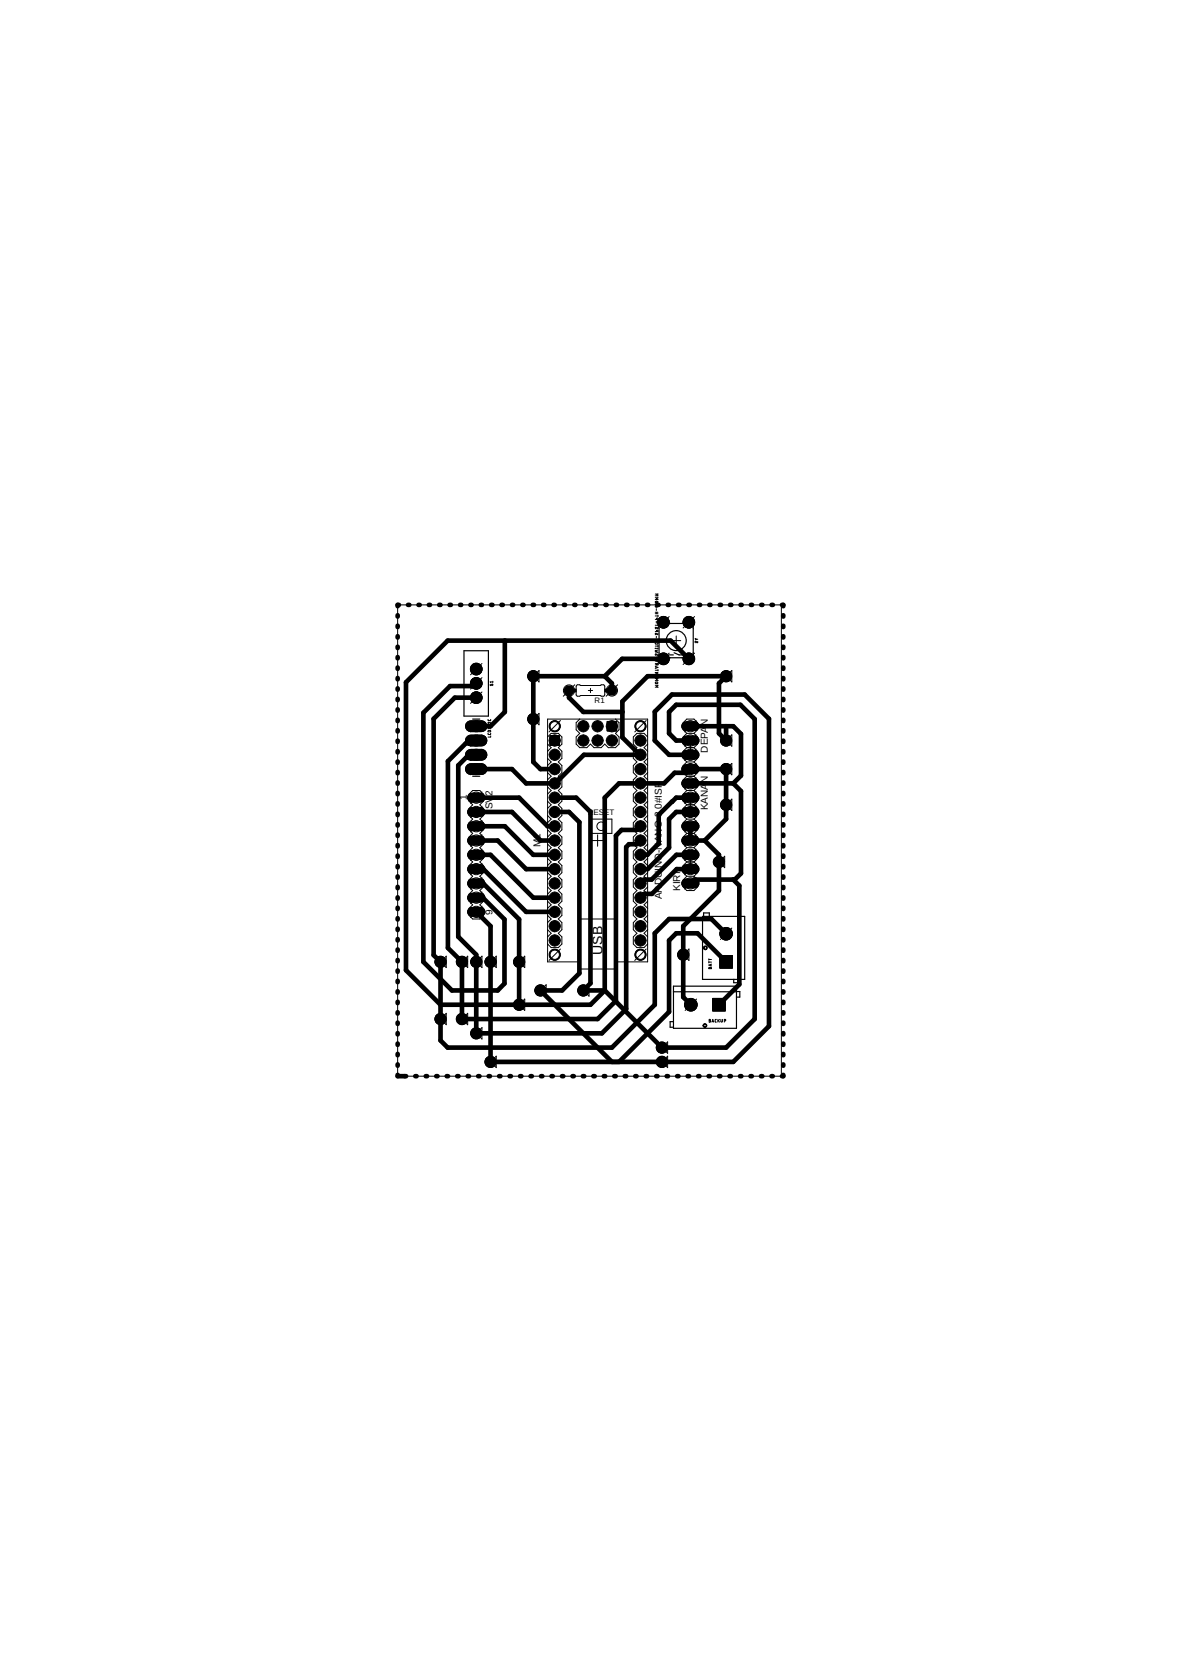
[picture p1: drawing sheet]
<svg xmlns="http://www.w3.org/2000/svg" width="210mm" height="297mm" viewBox="0 0 210 297" stroke-linecap="round" stroke-linejoin="round" font-family="sans-serif">
<defs><g id="words">
<text font-size="2.5" x="107.1" y="169.7" transform="rotate(-90 107.1 169.7)">USB</text>
<g font-size="1.8">
<text x="125.8" y="129" transform="rotate(-90 125.8 129)">N</text>
<text x="125.8" y="133.8" transform="rotate(-90 125.8 133.8)">DEPA</text>
<text x="83" y="142.3" transform="rotate(-90 83 142.3)">1</text>
<text x="87.6" y="143.9" transform="rotate(-90 87.6 143.9)">SV</text>
<text x="87.6" y="141.5" transform="rotate(-90 87.6 141.5)">2</text>
<text x="125.8" y="139.2" transform="rotate(-90 125.8 139.2)">N</text>
<text x="96.1" y="149.2" transform="rotate(-90 96.1 149.2)">1</text>
<text x="125.8" y="144" transform="rotate(-90 125.8 144)">KANA</text>
<text x="96.1" y="150.6" transform="rotate(-90 96.1 150.6)">M</text>
<text x="117.6" y="159.8" transform="rotate(-90 117.6 159.8)">ARDUINO-NANO-3.0#ISP</text>
<text x="120.9" y="158.4" transform="rotate(-90 120.9 158.4)">KIRI</text>
<text x="87.6" y="162.6" transform="rotate(-90 87.6 162.6)">9</text>
</g>
<g font-size="1.4">
<text x="105.7" y="125">R1</text>
<text x="104.5" y="144.8">RESET</text>
</g>
</g></defs>
<g fill="none" stroke="#000" stroke-width=".18">
<path d="M116.5 114.3l.1 .2h.2l.1-.2M116.5 112.3h.4v-.2h-.2v.2M116.5 110.1h.4v-.2h-.2v.2M116.5 107.4h.1M116.5 115.2v.1M116.5 119.1h.4M116.5 118.5l.4 .1-.4 .2M116.5 117.9l.2 .1M116.5 117.5h.2M116.5 115.3h.4M116.5 114.9h.4M116.5 114h.4"/>
<path d="M116.5 113.7h.4M116.5 111.1h.4M116.5 109.5h.4M116.5 109.1h.4M116.5 108.8h.4M116.5 106.3h.4l-.2 .1 .2 .2h-.4M116.5 105.6h.4l-.2 .1 .2 .2h-.4M116.5 107a.21 .21 0 0 1 .2-.1 .21 .21 0 0 1 .2 .2h-.3zM116.6 107.7l-.1 .1 .2 .1M116.6 118.5v.3M116.6 107.7h.1M116.6 107.7l.1 .2"/>
<path d="M116.6 108.2v.3M116.6 110.4v.4M116.6 113.1v.3M116.6 116.8v.3M116.7 118.1l.1-.2 .1 .3h-.4M116.7 118.1v.1M116.7 117.5l.2 .2M116.7 108.8v.3M116.7 113.7v.3M116.8 106.9l-.2 .2M116.9 116.3l-.1 .2-.3-.3v.3M116.9 112.6l-.1 .2-.3-.2v.2"/>
<path d="M116.9 111.5l-.1 .3-.3-.3v.3M116.9 107.7l-.2 .2M116.9 109.4v.2M116.9 111v.3M116.9 114.7v.3M116.9 115.2v.1M116.9 119v.3M116.9 119.5h-.4l.4 .3h-.4M116.9 117.4l-.2 .1M116.9 115.5l-.4 .2 .3 .1-.3 .1 .4 .1M119.4 113.9h1.6M120.2 113.1v1.6"/>
<path d="M123.5 113.6h.3M123.6 113.5v.2l.4-.1M124 114l-.1 .3-.3-.3v.3M116.5 121.8h.4l-.2 .2 .2 .2h-.4M116.5 120.6h.4l-.2 .2 .2 .1h-.4M116.5 120.1v.2h.4v-.2M116.5 121.3h.4v.1l-.4 .1zM116.7 120.1v.2"/>
</g>
<g fill="none" stroke="#000" stroke-width=".21">
<path d="M117.1 111.3l.5-.5h5.1l.5 .5v5.1l-.5 .5h-5.1l-.5-.5zM118.9 116.4h.8M119.8 116l.9 .4h.7"/>
<circle cx="120.2" cy="113.9" r="1.78"/>
</g>
<g fill="none" stroke="#000" stroke-width="1.7">
<path d="M121.9 129.1h1.6M121.9 131.6h1.6M121.9 134.2h1.6M121.9 136.7h1.6M121.9 139.3h1.6M83.9 141.8h1.5M83.9 144.3h1.5M83.9 146.9h1.5M83.9 157h1.5M83.9 154.5h1.5M83.9 152h1.5M83.9 149.4h1.5"/>
<path d="M83.9 159.6h1.5M121.9 141.8h1.6M121.9 144.3h1.6M121.9 146.9h1.6M121.9 157h1.6M121.9 154.5h1.6M121.9 152h1.6M121.9 149.4h1.6M83.9 162.1h1.5"/>
</g>
<path d="M83.7 129.1h1.9M83.7 131.6h1.9M83.7 134.2h1.9M83.7 136.7h1.9" fill="none" stroke="#000" stroke-width="2.1"/>
<g fill="#000" stroke="#000" stroke-width=".18">
<path d="M97.7 130.8h1.7v1.7h-1.7zM107.9 128.2h1.7v1.7h-1.7zM126.7 177.5h2.2v2.2h-2.2zM127.9 169.9h2.3v2.2h-2.3z"/>
<circle cx="101.1" cy="122.7" r=".83"/>
<circle cx="108.8" cy="122.7" r=".83"/>
</g>
<g fill="#000" stroke="#000" stroke-width=".18">
<circle cx="84.6" cy="118.9" r="1.04"/>
<circle cx="117.9" cy="117.1" r="1.04"/>
<circle cx="117.9" cy="110.6" r="1.04"/>
<circle cx="122.4" cy="110.6" r="1.04"/>
<circle cx="122.4" cy="117.1" r="1.04"/>
<circle cx="84.6" cy="121.5" r="1.04"/>
<circle cx="84.6" cy="124" r="1.04"/>
<circle cx="94.8" cy="120.2" r=".99"/>
<circle cx="94.8" cy="127.8" r=".99"/>
<circle cx="98.6" cy="129.1" r=".93"/>
<circle cx="98.6" cy="134.2" r=".85"/>
<circle cx="98.6" cy="136.7" r=".85"/>
<circle cx="98.6" cy="139.3" r=".85"/>
<circle cx="103.7" cy="131.6" r=".85"/>
<circle cx="103.7" cy="129.1" r=".85"/>
<circle cx="106.2" cy="131.6" r=".85"/>
<circle cx="106.2" cy="129.1" r=".85"/>
<circle cx="108.8" cy="131.6" r=".85"/>
<circle cx="113.8" cy="129.1" r=".93"/>
<circle cx="113.8" cy="131.6" r=".85"/>
<circle cx="113.8" cy="136.7" r=".85"/>
<circle cx="113.8" cy="139.3" r=".85"/>
<circle cx="113.8" cy="134.2" r=".85"/>
<circle cx="129.1" cy="120.2" r=".99"/>
<circle cx="129.1" cy="136.7" r=".99"/>
<circle cx="129.1" cy="131.6" r=".99"/>
<circle cx="98.6" cy="154.5" r=".85"/>
<circle cx="98.6" cy="144.3" r=".85"/>
<circle cx="98.6" cy="152" r=".85"/>
<circle cx="98.6" cy="159.6" r=".85"/>
<circle cx="98.6" cy="149.4" r=".85"/>
<circle cx="98.6" cy="157" r=".85"/>
<circle cx="98.6" cy="141.8" r=".85"/>
<circle cx="98.6" cy="146.9" r=".85"/>
<circle cx="113.8" cy="159.6" r=".85"/>
<circle cx="113.8" cy="141.8" r=".85"/>
<circle cx="113.8" cy="144.3" r=".85"/>
<circle cx="113.8" cy="157" r=".85"/>
<circle cx="113.8" cy="146.9" r=".85"/>
<circle cx="113.8" cy="149.4" r=".85"/>
<circle cx="113.8" cy="152" r=".85"/>
<circle cx="113.8" cy="154.5" r=".85"/>
<circle cx="127.8" cy="153.2" r=".99"/>
<circle cx="129.1" cy="143.1" r=".99"/>
<circle cx="78.3" cy="171" r=".99"/>
<circle cx="82.1" cy="171" r=".99"/>
<circle cx="84.6" cy="171" r=".99"/>
<circle cx="87.2" cy="171" r=".99"/>
<circle cx="92.3" cy="171" r=".99"/>
<circle cx="92.3" cy="178.6" r=".99"/>
<circle cx="96.1" cy="176.1" r=".99"/>
<circle cx="98.6" cy="169.7" r=".93"/>
<circle cx="98.6" cy="164.6" r=".85"/>
<circle cx="98.6" cy="162.1" r=".85"/>
<circle cx="98.6" cy="167.2" r=".85"/>
<circle cx="103.7" cy="176.1" r=".99"/>
<circle cx="113.8" cy="169.7" r=".93"/>
<circle cx="113.8" cy="162.1" r=".85"/>
<circle cx="113.8" cy="164.6" r=".85"/>
<circle cx="113.8" cy="167.2" r=".85"/>
<circle cx="121.4" cy="169.7" r=".99"/>
<circle cx="122.8" cy="178.6" r="1.12"/>
<circle cx="129.1" cy="166" r="1.12"/>
<circle cx="78.3" cy="181.1" r=".99"/>
<circle cx="82.1" cy="181.1" r=".99"/>
<circle cx="84.6" cy="183.7" r=".99"/>
<circle cx="87.2" cy="188.8" r=".99"/>
<circle cx="117.6" cy="188.8" r=".99"/>
<circle cx="117.6" cy="186.2" r=".99"/>
</g>
<g fill="none" stroke="#000" stroke-width=".83">
<path d="M70.7 109.4v.2M70.7 111.2v.3M70.7 113.1v.2M70.7 115v.2M70.7 116.8v.2M70.7 118.7v.2M70.9 107.5h-.2v.3M72.5 107.5h.2M74.4 107.5h.2M76.2 107.5h.2M78.1 107.5h.2M79.9 107.5h.2"/>
<path d="M81.8 107.5h.2M83.6 107.5h.2M85.4 107.5h.3M87.3 107.5h.2M89.1 107.5h.3M89.7 113.9v12.7l-2.5 2.5h-2.6M91 107.5h.2M92.8 107.5h.2M94.7 107.5h.2M96.5 107.5h.3M98.4 107.5h.2M100.2 107.5h.2"/>
<path d="M102.1 107.5h.2M103.9 107.5h.2M105.7 107.5h.3M107.6 107.5h.2M109.5 107.5h.2M111.3 107.5h.2M113.1 107.5h.3M115 107.5h.2M116.8 107.5h.3M117.9 117.1h-7.3l-3.1 3.1M118.7 107.5h.2M120.5 107.5h.3"/>
<path d="M122.4 107.5h.2M122.4 117.1l-3.2-3.2h-39.6l-7.4 7.4v51.2l6.1 6.1h26.6l2.6-2.5v-34.3l2.5-2.5h8l1.9-1.9h2.1l.7-.7h6.4M124.2 107.5h.2M126.1 107.5h.2M127.9 107.5h.2M129.8 107.5h.2M131.6 107.5h.2M133.5 107.5h.2M135.3 107.5h.2M137.1 107.5h.3M139 107.5h.2v.3M139.2 109.4v.2"/>
<path d="M139.2 111.2v.3M139.2 113.1v.2M139.2 115v.2M139.2 116.8v.2M139.2 118.7v.2M70.7 120.5v.3M70.7 122.4v.2M70.7 124.2v.3M70.7 126.1v.2M70.7 128v.2M70.7 129.8v.2M70.7 131.7v.2"/>
<path d="M70.7 133.5v.3M70.7 135.4v.2M70.7 137.2v.3M70.7 139.1v.2M84.6 131.6l-.4 .5h-1.4l-3.2 3.2v33.2l2.5 2.5M84.6 134.2l-.4 .5h-1.4l-1.4 1.4v30.4l3.2 3.2v1.3M84.6 121.5l-.4 .5h-4.2l-4.8 4.7v44.3l5.1 5.1h8.2l1.2-1.3v-11.4l-3.9-3.8h-1.2M84.6 124h-3.8l-3.7 3.8v42l1.2 1.2M94.8 127.8v7.6l1.3 1.3h2.5M94.8 120.2h12.7M101.1 122.7v1.3l2.6 2.6h6.9M107.5 120.2l1.3 1.3v1.2"/>
<path d="M113.8 134.2h-10l-5.2 5.1h-5.1l-2.5-2.6h-6.4M122.7 129.1h7.6l1.4 1.4v7.4l-1.4 1.4M122.7 131.6h-2.5l-1.3-1.2v-3.8l1.3-1.3h11.4l2.5 2.5v53.3l-5 5.1h-11.5M122.7 139.3h7.6M122.7 134.2h-3.8l-2.5-2.6v-5.1l3-3h13l4.3 4.3v54.6l-6.4 6.4h-12.7M129.1 120.2h-14l-4.5 4.5v6.4l3.1 3.1M129.1 129.1v2.5M130.3 139.3l1.4 1.3v14.7l-1.1 1.1h-7.2l-.7 .6M139.2 120.5v.3M139.2 122.4v.2M139.2 124.2v.3M139.2 126.1v.2"/>
<path d="M139.2 128v.2M139.2 129.8v.2M139.2 131.7v.2M139.2 133.5v.3M139.2 135.4v.2M139.2 137.2v.3M139.2 139.1v.2M70.7 140.9v.3M70.7 142.8v.2M70.7 144.7v.2M70.7 146.5v.2M70.7 148.4v.2"/>
<path d="M70.7 150.2v.3M70.7 152.1v.2M70.7 153.9v.3M70.7 155.8v.2M70.7 157.6v.3M70.7 159.5v.2M84.6 152h2.6l7.6 7.6h3.8M84.6 146.9h5.1l5.1 5.1h3.8M84.6 141.8h7.7l5 5.1h1.3M84.6 154.5h1.3l7.6 7.6h5.1M84.6 149.4h3.9l5 5.1h5.1M84.6 144.3h6.4l5.1 5.1h2.5"/>
<path d="M85.9 157l6.4 6.4v7.6M98.6 141.8h3.8l2.5 2.5v30.5l-1.2 1.3M98.6 144.3h2.5l1.9 1.9v26.8l-3.1 3.1h-3.8M113.8 146.9l-.6 .6h-2.7l-1 1v29.4l-3.3 3.2h-24.1M113.8 149.4l-.6 .7h-1.4l-.5 .5v28.8l-4.3 4.3h-22.4M122.7 141.8h-2.5l-3.1 3v5.1l-2 2.1h-1.3M122.7 152h-2.5l-4.4 4.4h-1.3l-.7 .6M122.7 144.3h-2.5l-1.3 1.3v5.1l-3.8 3.8h-1.3M122.7 154.5h-2.4l-4.4 4.4h-1.4l-.7 .7M122.7 146.9v2.5h2.5M125.2 149.4l2.6 2.6v1.2M129.1 143.1v2.5l-3.9 3.8"/>
<path d="M130.3 156.4l1.1 1v17.6l-3.6 3.6M139.2 140.9v.3M139.2 142.8v.2M139.2 144.7v.2M139.2 146.5v.2M139.2 148.4v.2M139.2 150.2v.3M139.2 152.1v.2M139.2 153.9v.3M139.2 155.8v.2M139.2 157.6v.3M139.2 159.5v.2"/>
<path d="M70.7 161.4v.2M70.7 163.2v.2M70.7 165.1v.2M70.7 166.9v.3M70.7 168.8v.2M70.7 170.6v.3M70.7 172.5v.2M70.7 174.3v.3M70.7 176.2v.2M70.7 178.1v.2M70.7 179.9v.3M84.6 162.1l2.6 2.5v6.4"/>
<path d="M121.4 169.7v7.5l1.4 1.4M129.1 171l-5.1-5.1h-3.8l-1.3 1.3v12.7l-8.9 8.9h-22.8M129.1 166l-2.7-2.6h-7.5l-2.5 2.5v12.7l-7.6 7.6h-29.2l-1.3-1.2v-3.9M139.2 161.4v.2M139.2 163.2v.2M139.2 165.1v.2M139.2 166.9v.3M139.2 168.8v.2M139.2 170.6v.3M139.2 172.5v.2M139.2 174.3v.3M139.2 176.2v.2"/>
<path d="M139.2 178.1v.2M139.2 179.9v.3M70.7 191.1v.2h1.5M70.7 181.8v.2M70.7 183.6v.3M70.7 185.5v.2M70.7 187.3v.3M70.7 189.2v.2M73.8 191.3h.2M75.7 191.3h.2M77.5 191.3h.3M79.4 191.3h.2"/>
<path d="M81.3 191.3h.2M83.1 191.3h.3M85 191.3h.2M86.8 191.3h.3M88.7 191.3h.2M90.6 191.3h.2M92.4 191.3h.3M94.3 191.3h.2M96.2 191.3h.2M98 191.3h.3M99.9 191.3h.2M101.7 191.3h.3"/>
<path d="M103.6 191.3h.2M105.5 191.3h.2M107.3 191.3h.3M109.2 191.3h.2M111 191.3h.3M112.9 191.3h.2M114.8 191.3h.2M116.6 191.3h.3M118.5 191.3h.2M120.4 191.3h.2M122.2 191.3h.2M124.1 191.3h.2"/>
<path d="M125.9 191.3h.3M127.8 191.3h.2M129.7 191.3h.2M131.5 191.3h.3M133.4 191.3h.2M135.3 191.3h.2M137.1 191.3h.3M139.2 181.8v.2M139.2 183.6v.3M139.2 185.5v.2M139.2 187.3v.3M139.2 189.2v.2"/>
<path d="M139.2 191.1v.2h-.2"/>
</g>
<path d="M121.9 129.1h1.6" fill="none" stroke="#000" stroke-width="1.5"/>
<circle cx="122.7" cy="129.1" r=".51" fill="#fff" stroke="#000" stroke-width=".18"/>
<path d="M121.9 131.6h1.6" fill="none" stroke="#000" stroke-width="1.5"/>
<circle cx="122.7" cy="131.6" r=".51" fill="#fff" stroke="#000" stroke-width=".18"/>
<path d="M121.9 134.2h1.6" fill="none" stroke="#000" stroke-width="1.5"/>
<circle cx="122.7" cy="134.2" r=".51" fill="#fff" stroke="#000" stroke-width=".18"/>
<path d="M121.9 136.7h1.6" fill="none" stroke="#000" stroke-width="1.5"/>
<circle cx="122.7" cy="136.7" r=".51" fill="#fff" stroke="#000" stroke-width=".18"/>
<path d="M121.9 139.3h1.6" fill="none" stroke="#000" stroke-width="1.5"/>
<circle cx="122.7" cy="139.3" r=".51" fill="#fff" stroke="#000" stroke-width=".18"/>
<path d="M121.9 141.8h1.6" fill="none" stroke="#000" stroke-width="1.5"/>
<circle cx="122.7" cy="141.8" r=".51" fill="#fff" stroke="#000" stroke-width=".18"/>
<path d="M121.9 144.3h1.6" fill="none" stroke="#000" stroke-width="1.5"/>
<circle cx="122.7" cy="144.3" r=".51" fill="#fff" stroke="#000" stroke-width=".18"/>
<path d="M121.9 146.9h1.6" fill="none" stroke="#000" stroke-width="1.5"/>
<circle cx="122.7" cy="146.9" r=".51" fill="#fff" stroke="#000" stroke-width=".18"/>
<path d="M121.9 157h1.6" fill="none" stroke="#000" stroke-width="1.5"/>
<circle cx="122.7" cy="157" r=".51" fill="#fff" stroke="#000" stroke-width=".18"/>
<path d="M121.9 154.5h1.6" fill="none" stroke="#000" stroke-width="1.5"/>
<circle cx="122.7" cy="154.5" r=".51" fill="#fff" stroke="#000" stroke-width=".18"/>
<path d="M121.9 152h1.6" fill="none" stroke="#000" stroke-width="1.5"/>
<circle cx="122.7" cy="152" r=".51" fill="#fff" stroke="#000" stroke-width=".18"/>
<path d="M121.9 149.4h1.6" fill="none" stroke="#000" stroke-width="1.5"/>
<circle cx="122.7" cy="149.4" r=".51" fill="#fff" stroke="#000" stroke-width=".18"/>
<path d="M83.7 129.1h1.9" fill="none" stroke="#000" stroke-width="1.9"/>
<circle cx="84.6" cy="129.1" r=".55" fill="#fff" stroke="#000" stroke-width=".18"/>
<path d="M83.7 131.6h1.9" fill="none" stroke="#000" stroke-width="1.9"/>
<circle cx="84.6" cy="131.6" r=".55" fill="#fff" stroke="#000" stroke-width=".18"/>
<path d="M83.7 134.2h1.9" fill="none" stroke="#000" stroke-width="1.9"/>
<circle cx="84.6" cy="134.2" r=".55" fill="#fff" stroke="#000" stroke-width=".18"/>
<path d="M83.7 136.7h1.9" fill="none" stroke="#000" stroke-width="1.9"/>
<circle cx="84.6" cy="136.7" r=".55" fill="#fff" stroke="#000" stroke-width=".18"/>
<circle cx="108.8" cy="122.7" r=".71" fill="#000" stroke="#000" stroke-width=".18"/>
<circle cx="108.8" cy="122.7" r=".4" fill="#fff" stroke="#000" stroke-width=".18"/>
<circle cx="101.1" cy="122.7" r=".71" fill="#000" stroke="#000" stroke-width=".18"/>
<circle cx="101.1" cy="122.7" r=".4" fill="#fff" stroke="#000" stroke-width=".18"/>
<circle cx="122.4" cy="117.1" r=".93" fill="#000" stroke="#000" stroke-width=".18"/>
<circle cx="122.4" cy="117.1" r=".51" fill="#fff" stroke="#000" stroke-width=".18"/>
<circle cx="122.4" cy="110.6" r=".93" fill="#000" stroke="#000" stroke-width=".18"/>
<circle cx="122.4" cy="110.6" r=".51" fill="#fff" stroke="#000" stroke-width=".18"/>
<circle cx="117.9" cy="117.1" r=".93" fill="#000" stroke="#000" stroke-width=".18"/>
<circle cx="117.9" cy="117.1" r=".51" fill="#fff" stroke="#000" stroke-width=".18"/>
<circle cx="117.9" cy="110.6" r=".93" fill="#000" stroke="#000" stroke-width=".18"/>
<circle cx="117.9" cy="110.6" r=".51" fill="#fff" stroke="#000" stroke-width=".18"/>
<circle cx="84.6" cy="124" r=".93" fill="#000" stroke="#000" stroke-width=".18"/>
<circle cx="84.6" cy="124" r=".51" fill="#fff" stroke="#000" stroke-width=".18"/>
<circle cx="84.6" cy="121.5" r=".93" fill="#000" stroke="#000" stroke-width=".18"/>
<circle cx="84.6" cy="121.5" r=".51" fill="#fff" stroke="#000" stroke-width=".18"/>
<circle cx="84.6" cy="118.9" r=".93" fill="#000" stroke="#000" stroke-width=".18"/>
<circle cx="84.6" cy="118.9" r=".51" fill="#fff" stroke="#000" stroke-width=".18"/>
<path d="M83.9 141.8h1.5" fill="none" stroke="#000" stroke-width="1.5"/>
<circle cx="84.6" cy="141.8" r=".51" fill="#fff" stroke="#000" stroke-width=".18"/>
<path d="M83.9 144.3h1.5" fill="none" stroke="#000" stroke-width="1.5"/>
<circle cx="84.6" cy="144.3" r=".51" fill="#fff" stroke="#000" stroke-width=".18"/>
<path d="M83.9 146.9h1.5" fill="none" stroke="#000" stroke-width="1.5"/>
<circle cx="84.6" cy="146.9" r=".51" fill="#fff" stroke="#000" stroke-width=".18"/>
<path d="M83.9 149.4h1.5" fill="none" stroke="#000" stroke-width="1.5"/>
<circle cx="84.6" cy="149.4" r=".51" fill="#fff" stroke="#000" stroke-width=".18"/>
<path d="M83.9 152h1.5" fill="none" stroke="#000" stroke-width="1.5"/>
<circle cx="84.6" cy="152" r=".51" fill="#fff" stroke="#000" stroke-width=".18"/>
<path d="M83.9 154.5h1.5" fill="none" stroke="#000" stroke-width="1.5"/>
<circle cx="84.6" cy="154.5" r=".51" fill="#fff" stroke="#000" stroke-width=".18"/>
<path d="M83.9 157h1.5" fill="none" stroke="#000" stroke-width="1.5"/>
<circle cx="84.6" cy="157" r=".51" fill="#fff" stroke="#000" stroke-width=".18"/>
<path d="M83.9 159.6h1.5" fill="none" stroke="#000" stroke-width="1.5"/>
<circle cx="84.6" cy="159.6" r=".51" fill="#fff" stroke="#000" stroke-width=".18"/>
<path d="M83.9 162.1h1.5" fill="none" stroke="#000" stroke-width="1.5"/>
<circle cx="84.6" cy="162.1" r=".51" fill="#fff" stroke="#000" stroke-width=".18"/>
<path d="M97.8 130.9h1.6v1.5h-1.6z" fill="#000" stroke="#000" stroke-width=".18"/>
<circle cx="98.6" cy="131.6" r=".51" fill="#fff" stroke="#000" stroke-width=".18"/>
<circle cx="98.6" cy="134.2" r=".76" fill="#000" stroke="#000" stroke-width=".18"/>
<circle cx="98.6" cy="134.2" r=".51" fill="#fff" stroke="#000" stroke-width=".18"/>
<circle cx="98.6" cy="136.7" r=".76" fill="#000" stroke="#000" stroke-width=".18"/>
<circle cx="98.6" cy="136.7" r=".51" fill="#fff" stroke="#000" stroke-width=".18"/>
<circle cx="98.6" cy="139.3" r=".76" fill="#000" stroke="#000" stroke-width=".18"/>
<circle cx="98.6" cy="139.3" r=".51" fill="#fff" stroke="#000" stroke-width=".18"/>
<circle cx="98.6" cy="141.8" r=".76" fill="#000" stroke="#000" stroke-width=".18"/>
<circle cx="98.6" cy="141.8" r=".51" fill="#fff" stroke="#000" stroke-width=".18"/>
<circle cx="98.6" cy="144.3" r=".76" fill="#000" stroke="#000" stroke-width=".18"/>
<circle cx="98.6" cy="144.3" r=".51" fill="#fff" stroke="#000" stroke-width=".18"/>
<circle cx="98.6" cy="146.9" r=".76" fill="#000" stroke="#000" stroke-width=".18"/>
<circle cx="98.6" cy="146.9" r=".51" fill="#fff" stroke="#000" stroke-width=".18"/>
<circle cx="98.6" cy="149.4" r=".76" fill="#000" stroke="#000" stroke-width=".18"/>
<circle cx="98.6" cy="149.4" r=".51" fill="#fff" stroke="#000" stroke-width=".18"/>
<circle cx="98.6" cy="152" r=".76" fill="#000" stroke="#000" stroke-width=".18"/>
<circle cx="98.6" cy="152" r=".51" fill="#fff" stroke="#000" stroke-width=".18"/>
<circle cx="98.6" cy="154.5" r=".76" fill="#000" stroke="#000" stroke-width=".18"/>
<circle cx="98.6" cy="154.5" r=".51" fill="#fff" stroke="#000" stroke-width=".18"/>
<circle cx="98.6" cy="157" r=".76" fill="#000" stroke="#000" stroke-width=".18"/>
<circle cx="98.6" cy="157" r=".51" fill="#fff" stroke="#000" stroke-width=".18"/>
<circle cx="98.6" cy="159.6" r=".76" fill="#000" stroke="#000" stroke-width=".18"/>
<circle cx="98.6" cy="159.6" r=".51" fill="#fff" stroke="#000" stroke-width=".18"/>
<circle cx="113.8" cy="131.6" r=".76" fill="#000" stroke="#000" stroke-width=".18"/>
<circle cx="113.8" cy="131.6" r=".51" fill="#fff" stroke="#000" stroke-width=".18"/>
<circle cx="113.8" cy="134.2" r=".76" fill="#000" stroke="#000" stroke-width=".18"/>
<circle cx="113.8" cy="134.2" r=".51" fill="#fff" stroke="#000" stroke-width=".18"/>
<circle cx="113.8" cy="136.7" r=".76" fill="#000" stroke="#000" stroke-width=".18"/>
<circle cx="113.8" cy="136.7" r=".51" fill="#fff" stroke="#000" stroke-width=".18"/>
<circle cx="113.8" cy="139.3" r=".76" fill="#000" stroke="#000" stroke-width=".18"/>
<circle cx="113.8" cy="139.3" r=".51" fill="#fff" stroke="#000" stroke-width=".18"/>
<circle cx="113.8" cy="141.8" r=".76" fill="#000" stroke="#000" stroke-width=".18"/>
<circle cx="113.8" cy="141.8" r=".51" fill="#fff" stroke="#000" stroke-width=".18"/>
<circle cx="113.8" cy="144.3" r=".76" fill="#000" stroke="#000" stroke-width=".18"/>
<circle cx="113.8" cy="144.3" r=".51" fill="#fff" stroke="#000" stroke-width=".18"/>
<circle cx="113.8" cy="149.4" r=".76" fill="#000" stroke="#000" stroke-width=".18"/>
<circle cx="113.8" cy="149.4" r=".51" fill="#fff" stroke="#000" stroke-width=".18"/>
<circle cx="113.8" cy="152" r=".76" fill="#000" stroke="#000" stroke-width=".18"/>
<circle cx="113.8" cy="152" r=".51" fill="#fff" stroke="#000" stroke-width=".18"/>
<circle cx="113.8" cy="157" r=".76" fill="#000" stroke="#000" stroke-width=".18"/>
<circle cx="113.8" cy="157" r=".51" fill="#fff" stroke="#000" stroke-width=".18"/>
<circle cx="113.8" cy="159.6" r=".76" fill="#000" stroke="#000" stroke-width=".18"/>
<circle cx="113.8" cy="159.6" r=".51" fill="#fff" stroke="#000" stroke-width=".18"/>
<circle cx="113.8" cy="154.5" r=".76" fill="#000" stroke="#000" stroke-width=".18"/>
<circle cx="113.8" cy="154.5" r=".51" fill="#fff" stroke="#000" stroke-width=".18"/>
<circle cx="113.8" cy="146.9" r=".76" fill="#000" stroke="#000" stroke-width=".18"/>
<circle cx="113.8" cy="146.9" r=".51" fill="#fff" stroke="#000" stroke-width=".18"/>
<circle cx="98.6" cy="162.1" r=".76" fill="#000" stroke="#000" stroke-width=".18"/>
<circle cx="98.6" cy="162.1" r=".51" fill="#fff" stroke="#000" stroke-width=".18"/>
<circle cx="98.6" cy="164.6" r=".76" fill="#000" stroke="#000" stroke-width=".18"/>
<circle cx="98.6" cy="164.6" r=".51" fill="#fff" stroke="#000" stroke-width=".18"/>
<circle cx="98.6" cy="167.2" r=".76" fill="#000" stroke="#000" stroke-width=".18"/>
<circle cx="98.6" cy="167.2" r=".51" fill="#fff" stroke="#000" stroke-width=".18"/>
<circle cx="113.8" cy="162.1" r=".76" fill="#000" stroke="#000" stroke-width=".18"/>
<circle cx="113.8" cy="162.1" r=".51" fill="#fff" stroke="#000" stroke-width=".18"/>
<circle cx="113.8" cy="164.6" r=".76" fill="#000" stroke="#000" stroke-width=".18"/>
<circle cx="113.8" cy="164.6" r=".51" fill="#fff" stroke="#000" stroke-width=".18"/>
<circle cx="113.8" cy="167.2" r=".76" fill="#000" stroke="#000" stroke-width=".18"/>
<circle cx="113.8" cy="167.2" r=".51" fill="#fff" stroke="#000" stroke-width=".18"/>
<path d="M108 128.3h1.5v1.6h-1.5z" fill="#000" stroke="#000" stroke-width=".18"/>
<circle cx="108.8" cy="129.1" r=".51" fill="#fff" stroke="#000" stroke-width=".18"/>
<circle cx="108.8" cy="131.6" r=".76" fill="#000" stroke="#000" stroke-width=".18"/>
<circle cx="108.8" cy="131.6" r=".51" fill="#fff" stroke="#000" stroke-width=".18"/>
<circle cx="106.2" cy="129.1" r=".76" fill="#000" stroke="#000" stroke-width=".18"/>
<circle cx="106.2" cy="129.1" r=".51" fill="#fff" stroke="#000" stroke-width=".18"/>
<circle cx="106.2" cy="131.6" r=".76" fill="#000" stroke="#000" stroke-width=".18"/>
<circle cx="106.2" cy="131.6" r=".51" fill="#fff" stroke="#000" stroke-width=".18"/>
<circle cx="103.7" cy="129.1" r=".76" fill="#000" stroke="#000" stroke-width=".18"/>
<circle cx="103.7" cy="129.1" r=".51" fill="#fff" stroke="#000" stroke-width=".18"/>
<circle cx="103.7" cy="131.6" r=".76" fill="#000" stroke="#000" stroke-width=".18"/>
<circle cx="103.7" cy="131.6" r=".51" fill="#fff" stroke="#000" stroke-width=".18"/>
<path d="M126.8 177.6h2v2h-2z" fill="#000" stroke="#000" stroke-width=".18"/>
<circle cx="127.8" cy="178.6" r=".66" fill="#fff" stroke="#000" stroke-width=".18"/>
<circle cx="122.8" cy="178.6" r="1.02" fill="#000" stroke="#000" stroke-width=".18"/>
<circle cx="122.8" cy="178.6" r=".66" fill="#fff" stroke="#000" stroke-width=".18"/>
<path d="M128 170h2.1v2h-2.1z" fill="#000" stroke="#000" stroke-width=".18"/>
<circle cx="129.1" cy="171" r=".66" fill="#fff" stroke="#000" stroke-width=".18"/>
<circle cx="129.1" cy="166" r="1.02" fill="#000" stroke="#000" stroke-width=".18"/>
<circle cx="129.1" cy="166" r=".66" fill="#fff" stroke="#000" stroke-width=".18"/>
<circle cx="82.1" cy="171" r=".89" fill="#000" stroke="#000" stroke-width=".18"/>
<circle cx="82.1" cy="171" r=".4" fill="#fff" stroke="#000" stroke-width=".18"/>
<circle cx="82.1" cy="181.1" r=".89" fill="#000" stroke="#000" stroke-width=".18"/>
<circle cx="82.1" cy="181.1" r=".4" fill="#fff" stroke="#000" stroke-width=".18"/>
<circle cx="84.6" cy="171" r=".89" fill="#000" stroke="#000" stroke-width=".18"/>
<circle cx="84.6" cy="171" r=".4" fill="#fff" stroke="#000" stroke-width=".18"/>
<circle cx="84.6" cy="183.7" r=".89" fill="#000" stroke="#000" stroke-width=".18"/>
<circle cx="84.6" cy="183.7" r=".4" fill="#fff" stroke="#000" stroke-width=".18"/>
<circle cx="129.1" cy="120.2" r=".89" fill="#000" stroke="#000" stroke-width=".18"/>
<circle cx="129.1" cy="120.2" r=".4" fill="#fff" stroke="#000" stroke-width=".18"/>
<circle cx="129.1" cy="131.6" r=".89" fill="#000" stroke="#000" stroke-width=".18"/>
<circle cx="129.1" cy="131.6" r=".4" fill="#fff" stroke="#000" stroke-width=".18"/>
<circle cx="94.8" cy="120.2" r=".89" fill="#000" stroke="#000" stroke-width=".18"/>
<circle cx="94.8" cy="120.2" r=".4" fill="#fff" stroke="#000" stroke-width=".18"/>
<circle cx="94.8" cy="127.8" r=".89" fill="#000" stroke="#000" stroke-width=".18"/>
<circle cx="94.8" cy="127.8" r=".4" fill="#fff" stroke="#000" stroke-width=".18"/>
<circle cx="117.6" cy="186.2" r=".89" fill="#000" stroke="#000" stroke-width=".18"/>
<circle cx="117.6" cy="186.2" r=".4" fill="#fff" stroke="#000" stroke-width=".18"/>
<circle cx="103.7" cy="176.1" r=".89" fill="#000" stroke="#000" stroke-width=".18"/>
<circle cx="103.7" cy="176.1" r=".4" fill="#fff" stroke="#000" stroke-width=".18"/>
<circle cx="117.6" cy="188.8" r=".89" fill="#000" stroke="#000" stroke-width=".18"/>
<circle cx="117.6" cy="188.8" r=".4" fill="#fff" stroke="#000" stroke-width=".18"/>
<circle cx="96.1" cy="176.1" r=".89" fill="#000" stroke="#000" stroke-width=".18"/>
<circle cx="96.1" cy="176.1" r=".4" fill="#fff" stroke="#000" stroke-width=".18"/>
<circle cx="129.1" cy="143.1" r=".89" fill="#000" stroke="#000" stroke-width=".18"/>
<circle cx="129.1" cy="143.1" r=".4" fill="#fff" stroke="#000" stroke-width=".18"/>
<circle cx="129.1" cy="136.7" r=".89" fill="#000" stroke="#000" stroke-width=".18"/>
<circle cx="129.1" cy="136.7" r=".4" fill="#fff" stroke="#000" stroke-width=".18"/>
<circle cx="92.3" cy="171" r=".89" fill="#000" stroke="#000" stroke-width=".18"/>
<circle cx="92.3" cy="171" r=".4" fill="#fff" stroke="#000" stroke-width=".18"/>
<circle cx="92.3" cy="178.6" r=".89" fill="#000" stroke="#000" stroke-width=".18"/>
<circle cx="92.3" cy="178.6" r=".4" fill="#fff" stroke="#000" stroke-width=".18"/>
<circle cx="127.8" cy="153.2" r=".89" fill="#000" stroke="#000" stroke-width=".18"/>
<circle cx="127.8" cy="153.2" r=".4" fill="#fff" stroke="#000" stroke-width=".18"/>
<circle cx="121.4" cy="169.7" r=".89" fill="#000" stroke="#000" stroke-width=".18"/>
<circle cx="121.4" cy="169.7" r=".4" fill="#fff" stroke="#000" stroke-width=".18"/>
<circle cx="87.2" cy="188.8" r=".89" fill="#000" stroke="#000" stroke-width=".18"/>
<circle cx="87.2" cy="188.8" r=".4" fill="#fff" stroke="#000" stroke-width=".18"/>
<circle cx="87.2" cy="171" r=".89" fill="#000" stroke="#000" stroke-width=".18"/>
<circle cx="87.2" cy="171" r=".4" fill="#fff" stroke="#000" stroke-width=".18"/>
<circle cx="78.3" cy="171" r=".89" fill="#000" stroke="#000" stroke-width=".18"/>
<circle cx="78.3" cy="171" r=".4" fill="#fff" stroke="#000" stroke-width=".18"/>
<circle cx="78.3" cy="181.1" r=".89" fill="#000" stroke="#000" stroke-width=".18"/>
<circle cx="78.3" cy="181.1" r=".4" fill="#fff" stroke="#000" stroke-width=".18"/>
<path d="M94.8 120.2v7.6M129.1 120.2l-1.3 1.3v8.9l1.3 1.2M129.1 136.7v6.4M127.8 153.2v5.1l-6.4 6.3v5.1M78.3 171v10.1M82.1 171v10.1M84.6 171v12.7M87.2 171v17.8M92.3 171v7.6M96.1 176.1l12.7 12.7h8.8M103.7 176.1h3.8l10.1 10.1" fill="none" stroke="#000" stroke-width=".83"/>
<path d="M121.9 129.1h1.6" fill="none" stroke="#000" stroke-width="1.5"/>
<circle cx="122.7" cy="129.1" r=".51" fill="#fff" stroke="#000" stroke-width=".18"/>
<path d="M121.9 131.6h1.6" fill="none" stroke="#000" stroke-width="1.5"/>
<circle cx="122.7" cy="131.6" r=".51" fill="#fff" stroke="#000" stroke-width=".18"/>
<path d="M121.9 134.2h1.6" fill="none" stroke="#000" stroke-width="1.5"/>
<circle cx="122.7" cy="134.2" r=".51" fill="#fff" stroke="#000" stroke-width=".18"/>
<path d="M121.9 136.7h1.6" fill="none" stroke="#000" stroke-width="1.5"/>
<circle cx="122.7" cy="136.7" r=".51" fill="#fff" stroke="#000" stroke-width=".18"/>
<path d="M121.9 139.3h1.6" fill="none" stroke="#000" stroke-width="1.5"/>
<circle cx="122.7" cy="139.3" r=".51" fill="#fff" stroke="#000" stroke-width=".18"/>
<path d="M121.9 141.8h1.6" fill="none" stroke="#000" stroke-width="1.5"/>
<circle cx="122.7" cy="141.8" r=".51" fill="#fff" stroke="#000" stroke-width=".18"/>
<path d="M121.9 144.3h1.6" fill="none" stroke="#000" stroke-width="1.5"/>
<circle cx="122.7" cy="144.3" r=".51" fill="#fff" stroke="#000" stroke-width=".18"/>
<path d="M121.9 146.9h1.6" fill="none" stroke="#000" stroke-width="1.5"/>
<circle cx="122.7" cy="146.9" r=".51" fill="#fff" stroke="#000" stroke-width=".18"/>
<path d="M121.9 157h1.6" fill="none" stroke="#000" stroke-width="1.5"/>
<circle cx="122.7" cy="157" r=".51" fill="#fff" stroke="#000" stroke-width=".18"/>
<path d="M121.9 154.5h1.6" fill="none" stroke="#000" stroke-width="1.5"/>
<circle cx="122.7" cy="154.5" r=".51" fill="#fff" stroke="#000" stroke-width=".18"/>
<path d="M121.9 152h1.6" fill="none" stroke="#000" stroke-width="1.5"/>
<circle cx="122.7" cy="152" r=".51" fill="#fff" stroke="#000" stroke-width=".18"/>
<path d="M121.9 149.4h1.6" fill="none" stroke="#000" stroke-width="1.5"/>
<circle cx="122.7" cy="149.4" r=".51" fill="#fff" stroke="#000" stroke-width=".18"/>
<path d="M83.7 129.1h1.9" fill="none" stroke="#000" stroke-width="1.9"/>
<circle cx="84.6" cy="129.1" r=".55" fill="#fff" stroke="#000" stroke-width=".18"/>
<path d="M83.7 131.6h1.9" fill="none" stroke="#000" stroke-width="1.9"/>
<circle cx="84.6" cy="131.6" r=".55" fill="#fff" stroke="#000" stroke-width=".18"/>
<path d="M83.7 134.2h1.9" fill="none" stroke="#000" stroke-width="1.9"/>
<circle cx="84.6" cy="134.2" r=".55" fill="#fff" stroke="#000" stroke-width=".18"/>
<path d="M83.7 136.7h1.9" fill="none" stroke="#000" stroke-width="1.9"/>
<circle cx="84.6" cy="136.7" r=".55" fill="#fff" stroke="#000" stroke-width=".18"/>
<circle cx="108.8" cy="122.7" r=".71" fill="#000" stroke="#000" stroke-width=".18"/>
<circle cx="108.8" cy="122.7" r=".4" fill="#fff" stroke="#000" stroke-width=".18"/>
<circle cx="101.1" cy="122.7" r=".71" fill="#000" stroke="#000" stroke-width=".18"/>
<circle cx="101.1" cy="122.7" r=".4" fill="#fff" stroke="#000" stroke-width=".18"/>
<circle cx="122.4" cy="117.1" r=".93" fill="#000" stroke="#000" stroke-width=".18"/>
<circle cx="122.4" cy="117.1" r=".51" fill="#fff" stroke="#000" stroke-width=".18"/>
<circle cx="122.4" cy="110.6" r=".93" fill="#000" stroke="#000" stroke-width=".18"/>
<circle cx="122.4" cy="110.6" r=".51" fill="#fff" stroke="#000" stroke-width=".18"/>
<circle cx="117.9" cy="117.1" r=".93" fill="#000" stroke="#000" stroke-width=".18"/>
<circle cx="117.9" cy="117.1" r=".51" fill="#fff" stroke="#000" stroke-width=".18"/>
<circle cx="117.9" cy="110.6" r=".93" fill="#000" stroke="#000" stroke-width=".18"/>
<circle cx="117.9" cy="110.6" r=".51" fill="#fff" stroke="#000" stroke-width=".18"/>
<circle cx="84.6" cy="124" r=".93" fill="#000" stroke="#000" stroke-width=".18"/>
<circle cx="84.6" cy="124" r=".51" fill="#fff" stroke="#000" stroke-width=".18"/>
<circle cx="84.6" cy="121.5" r=".93" fill="#000" stroke="#000" stroke-width=".18"/>
<circle cx="84.6" cy="121.5" r=".51" fill="#fff" stroke="#000" stroke-width=".18"/>
<circle cx="84.6" cy="118.9" r=".93" fill="#000" stroke="#000" stroke-width=".18"/>
<circle cx="84.6" cy="118.9" r=".51" fill="#fff" stroke="#000" stroke-width=".18"/>
<path d="M83.9 141.8h1.5" fill="none" stroke="#000" stroke-width="1.5"/>
<circle cx="84.6" cy="141.8" r=".51" fill="#fff" stroke="#000" stroke-width=".18"/>
<path d="M83.9 144.3h1.5" fill="none" stroke="#000" stroke-width="1.5"/>
<circle cx="84.6" cy="144.3" r=".51" fill="#fff" stroke="#000" stroke-width=".18"/>
<path d="M83.9 146.9h1.5" fill="none" stroke="#000" stroke-width="1.5"/>
<circle cx="84.6" cy="146.9" r=".51" fill="#fff" stroke="#000" stroke-width=".18"/>
<path d="M83.9 149.4h1.5" fill="none" stroke="#000" stroke-width="1.5"/>
<circle cx="84.6" cy="149.4" r=".51" fill="#fff" stroke="#000" stroke-width=".18"/>
<path d="M83.9 152h1.5" fill="none" stroke="#000" stroke-width="1.5"/>
<circle cx="84.6" cy="152" r=".51" fill="#fff" stroke="#000" stroke-width=".18"/>
<path d="M83.9 154.5h1.5" fill="none" stroke="#000" stroke-width="1.5"/>
<circle cx="84.6" cy="154.5" r=".51" fill="#fff" stroke="#000" stroke-width=".18"/>
<path d="M83.9 157h1.5" fill="none" stroke="#000" stroke-width="1.5"/>
<circle cx="84.6" cy="157" r=".51" fill="#fff" stroke="#000" stroke-width=".18"/>
<path d="M83.9 159.6h1.5" fill="none" stroke="#000" stroke-width="1.5"/>
<circle cx="84.6" cy="159.6" r=".51" fill="#fff" stroke="#000" stroke-width=".18"/>
<path d="M83.9 162.1h1.5" fill="none" stroke="#000" stroke-width="1.5"/>
<circle cx="84.6" cy="162.1" r=".51" fill="#fff" stroke="#000" stroke-width=".18"/>
<path d="M97.8 130.9h1.6v1.5h-1.6z" fill="#000" stroke="#000" stroke-width=".18"/>
<circle cx="98.6" cy="131.6" r=".51" fill="#fff" stroke="#000" stroke-width=".18"/>
<circle cx="98.6" cy="134.2" r=".76" fill="#000" stroke="#000" stroke-width=".18"/>
<circle cx="98.6" cy="134.2" r=".51" fill="#fff" stroke="#000" stroke-width=".18"/>
<circle cx="98.6" cy="136.7" r=".76" fill="#000" stroke="#000" stroke-width=".18"/>
<circle cx="98.6" cy="136.7" r=".51" fill="#fff" stroke="#000" stroke-width=".18"/>
<circle cx="98.6" cy="139.3" r=".76" fill="#000" stroke="#000" stroke-width=".18"/>
<circle cx="98.6" cy="139.3" r=".51" fill="#fff" stroke="#000" stroke-width=".18"/>
<circle cx="98.6" cy="141.8" r=".76" fill="#000" stroke="#000" stroke-width=".18"/>
<circle cx="98.6" cy="141.8" r=".51" fill="#fff" stroke="#000" stroke-width=".18"/>
<circle cx="98.6" cy="144.3" r=".76" fill="#000" stroke="#000" stroke-width=".18"/>
<circle cx="98.6" cy="144.3" r=".51" fill="#fff" stroke="#000" stroke-width=".18"/>
<circle cx="98.6" cy="146.9" r=".76" fill="#000" stroke="#000" stroke-width=".18"/>
<circle cx="98.6" cy="146.9" r=".51" fill="#fff" stroke="#000" stroke-width=".18"/>
<circle cx="98.6" cy="149.4" r=".76" fill="#000" stroke="#000" stroke-width=".18"/>
<circle cx="98.6" cy="149.4" r=".51" fill="#fff" stroke="#000" stroke-width=".18"/>
<circle cx="98.6" cy="152" r=".76" fill="#000" stroke="#000" stroke-width=".18"/>
<circle cx="98.6" cy="152" r=".51" fill="#fff" stroke="#000" stroke-width=".18"/>
<circle cx="98.6" cy="154.5" r=".76" fill="#000" stroke="#000" stroke-width=".18"/>
<circle cx="98.6" cy="154.5" r=".51" fill="#fff" stroke="#000" stroke-width=".18"/>
<circle cx="98.6" cy="157" r=".76" fill="#000" stroke="#000" stroke-width=".18"/>
<circle cx="98.6" cy="157" r=".51" fill="#fff" stroke="#000" stroke-width=".18"/>
<circle cx="98.6" cy="159.6" r=".76" fill="#000" stroke="#000" stroke-width=".18"/>
<circle cx="98.6" cy="159.6" r=".51" fill="#fff" stroke="#000" stroke-width=".18"/>
<circle cx="113.8" cy="131.6" r=".76" fill="#000" stroke="#000" stroke-width=".18"/>
<circle cx="113.8" cy="131.6" r=".51" fill="#fff" stroke="#000" stroke-width=".18"/>
<circle cx="113.8" cy="134.2" r=".76" fill="#000" stroke="#000" stroke-width=".18"/>
<circle cx="113.8" cy="134.2" r=".51" fill="#fff" stroke="#000" stroke-width=".18"/>
<circle cx="113.8" cy="136.7" r=".76" fill="#000" stroke="#000" stroke-width=".18"/>
<circle cx="113.8" cy="136.7" r=".51" fill="#fff" stroke="#000" stroke-width=".18"/>
<circle cx="113.8" cy="139.3" r=".76" fill="#000" stroke="#000" stroke-width=".18"/>
<circle cx="113.8" cy="139.3" r=".51" fill="#fff" stroke="#000" stroke-width=".18"/>
<circle cx="113.8" cy="141.8" r=".76" fill="#000" stroke="#000" stroke-width=".18"/>
<circle cx="113.8" cy="141.8" r=".51" fill="#fff" stroke="#000" stroke-width=".18"/>
<circle cx="113.8" cy="144.3" r=".76" fill="#000" stroke="#000" stroke-width=".18"/>
<circle cx="113.8" cy="144.3" r=".51" fill="#fff" stroke="#000" stroke-width=".18"/>
<circle cx="113.8" cy="149.4" r=".76" fill="#000" stroke="#000" stroke-width=".18"/>
<circle cx="113.8" cy="149.4" r=".51" fill="#fff" stroke="#000" stroke-width=".18"/>
<circle cx="113.8" cy="152" r=".76" fill="#000" stroke="#000" stroke-width=".18"/>
<circle cx="113.8" cy="152" r=".51" fill="#fff" stroke="#000" stroke-width=".18"/>
<circle cx="113.8" cy="157" r=".76" fill="#000" stroke="#000" stroke-width=".18"/>
<circle cx="113.8" cy="157" r=".51" fill="#fff" stroke="#000" stroke-width=".18"/>
<circle cx="113.8" cy="159.6" r=".76" fill="#000" stroke="#000" stroke-width=".18"/>
<circle cx="113.8" cy="159.6" r=".51" fill="#fff" stroke="#000" stroke-width=".18"/>
<circle cx="113.8" cy="154.5" r=".76" fill="#000" stroke="#000" stroke-width=".18"/>
<circle cx="113.8" cy="154.5" r=".51" fill="#fff" stroke="#000" stroke-width=".18"/>
<circle cx="113.8" cy="146.9" r=".76" fill="#000" stroke="#000" stroke-width=".18"/>
<circle cx="113.8" cy="146.9" r=".51" fill="#fff" stroke="#000" stroke-width=".18"/>
<circle cx="98.6" cy="162.1" r=".76" fill="#000" stroke="#000" stroke-width=".18"/>
<circle cx="98.6" cy="162.1" r=".51" fill="#fff" stroke="#000" stroke-width=".18"/>
<circle cx="98.6" cy="164.6" r=".76" fill="#000" stroke="#000" stroke-width=".18"/>
<circle cx="98.6" cy="164.6" r=".51" fill="#fff" stroke="#000" stroke-width=".18"/>
<circle cx="98.6" cy="167.2" r=".76" fill="#000" stroke="#000" stroke-width=".18"/>
<circle cx="98.6" cy="167.2" r=".51" fill="#fff" stroke="#000" stroke-width=".18"/>
<circle cx="113.8" cy="162.1" r=".76" fill="#000" stroke="#000" stroke-width=".18"/>
<circle cx="113.8" cy="162.1" r=".51" fill="#fff" stroke="#000" stroke-width=".18"/>
<circle cx="113.8" cy="164.6" r=".76" fill="#000" stroke="#000" stroke-width=".18"/>
<circle cx="113.8" cy="164.6" r=".51" fill="#fff" stroke="#000" stroke-width=".18"/>
<circle cx="113.8" cy="167.2" r=".76" fill="#000" stroke="#000" stroke-width=".18"/>
<circle cx="113.8" cy="167.2" r=".51" fill="#fff" stroke="#000" stroke-width=".18"/>
<path d="M108 128.3h1.5v1.6h-1.5z" fill="#000" stroke="#000" stroke-width=".18"/>
<circle cx="108.8" cy="129.1" r=".51" fill="#fff" stroke="#000" stroke-width=".18"/>
<circle cx="108.8" cy="131.6" r=".76" fill="#000" stroke="#000" stroke-width=".18"/>
<circle cx="108.8" cy="131.6" r=".51" fill="#fff" stroke="#000" stroke-width=".18"/>
<circle cx="106.2" cy="129.1" r=".76" fill="#000" stroke="#000" stroke-width=".18"/>
<circle cx="106.2" cy="129.1" r=".51" fill="#fff" stroke="#000" stroke-width=".18"/>
<circle cx="106.2" cy="131.6" r=".76" fill="#000" stroke="#000" stroke-width=".18"/>
<circle cx="106.2" cy="131.6" r=".51" fill="#fff" stroke="#000" stroke-width=".18"/>
<circle cx="103.7" cy="129.1" r=".76" fill="#000" stroke="#000" stroke-width=".18"/>
<circle cx="103.7" cy="129.1" r=".51" fill="#fff" stroke="#000" stroke-width=".18"/>
<circle cx="103.7" cy="131.6" r=".76" fill="#000" stroke="#000" stroke-width=".18"/>
<circle cx="103.7" cy="131.6" r=".51" fill="#fff" stroke="#000" stroke-width=".18"/>
<path d="M126.8 177.6h2v2h-2z" fill="#000" stroke="#000" stroke-width=".18"/>
<circle cx="127.8" cy="178.6" r=".66" fill="#fff" stroke="#000" stroke-width=".18"/>
<circle cx="122.8" cy="178.6" r="1.02" fill="#000" stroke="#000" stroke-width=".18"/>
<circle cx="122.8" cy="178.6" r=".66" fill="#fff" stroke="#000" stroke-width=".18"/>
<path d="M128 170h2.1v2h-2.1z" fill="#000" stroke="#000" stroke-width=".18"/>
<circle cx="129.1" cy="171" r=".66" fill="#fff" stroke="#000" stroke-width=".18"/>
<circle cx="129.1" cy="166" r="1.02" fill="#000" stroke="#000" stroke-width=".18"/>
<circle cx="129.1" cy="166" r=".66" fill="#fff" stroke="#000" stroke-width=".18"/>
<circle cx="82.1" cy="171" r=".89" fill="#000" stroke="#000" stroke-width=".18"/>
<circle cx="82.1" cy="171" r=".4" fill="#fff" stroke="#000" stroke-width=".18"/>
<circle cx="82.1" cy="181.1" r=".89" fill="#000" stroke="#000" stroke-width=".18"/>
<circle cx="82.1" cy="181.1" r=".4" fill="#fff" stroke="#000" stroke-width=".18"/>
<circle cx="84.6" cy="171" r=".89" fill="#000" stroke="#000" stroke-width=".18"/>
<circle cx="84.6" cy="171" r=".4" fill="#fff" stroke="#000" stroke-width=".18"/>
<circle cx="84.6" cy="183.7" r=".89" fill="#000" stroke="#000" stroke-width=".18"/>
<circle cx="84.6" cy="183.7" r=".4" fill="#fff" stroke="#000" stroke-width=".18"/>
<circle cx="129.1" cy="120.2" r=".89" fill="#000" stroke="#000" stroke-width=".18"/>
<circle cx="129.1" cy="120.2" r=".4" fill="#fff" stroke="#000" stroke-width=".18"/>
<circle cx="129.1" cy="131.6" r=".89" fill="#000" stroke="#000" stroke-width=".18"/>
<circle cx="129.1" cy="131.6" r=".4" fill="#fff" stroke="#000" stroke-width=".18"/>
<circle cx="94.8" cy="120.2" r=".89" fill="#000" stroke="#000" stroke-width=".18"/>
<circle cx="94.8" cy="120.2" r=".4" fill="#fff" stroke="#000" stroke-width=".18"/>
<circle cx="94.8" cy="127.8" r=".89" fill="#000" stroke="#000" stroke-width=".18"/>
<circle cx="94.8" cy="127.8" r=".4" fill="#fff" stroke="#000" stroke-width=".18"/>
<circle cx="117.6" cy="186.2" r=".89" fill="#000" stroke="#000" stroke-width=".18"/>
<circle cx="117.6" cy="186.2" r=".4" fill="#fff" stroke="#000" stroke-width=".18"/>
<circle cx="103.7" cy="176.1" r=".89" fill="#000" stroke="#000" stroke-width=".18"/>
<circle cx="103.7" cy="176.1" r=".4" fill="#fff" stroke="#000" stroke-width=".18"/>
<circle cx="117.6" cy="188.8" r=".89" fill="#000" stroke="#000" stroke-width=".18"/>
<circle cx="117.6" cy="188.8" r=".4" fill="#fff" stroke="#000" stroke-width=".18"/>
<circle cx="96.1" cy="176.1" r=".89" fill="#000" stroke="#000" stroke-width=".18"/>
<circle cx="96.1" cy="176.1" r=".4" fill="#fff" stroke="#000" stroke-width=".18"/>
<circle cx="129.1" cy="143.1" r=".89" fill="#000" stroke="#000" stroke-width=".18"/>
<circle cx="129.1" cy="143.1" r=".4" fill="#fff" stroke="#000" stroke-width=".18"/>
<circle cx="129.1" cy="136.7" r=".89" fill="#000" stroke="#000" stroke-width=".18"/>
<circle cx="129.1" cy="136.7" r=".4" fill="#fff" stroke="#000" stroke-width=".18"/>
<circle cx="92.3" cy="171" r=".89" fill="#000" stroke="#000" stroke-width=".18"/>
<circle cx="92.3" cy="171" r=".4" fill="#fff" stroke="#000" stroke-width=".18"/>
<circle cx="92.3" cy="178.6" r=".89" fill="#000" stroke="#000" stroke-width=".18"/>
<circle cx="92.3" cy="178.6" r=".4" fill="#fff" stroke="#000" stroke-width=".18"/>
<circle cx="127.8" cy="153.2" r=".89" fill="#000" stroke="#000" stroke-width=".18"/>
<circle cx="127.8" cy="153.2" r=".4" fill="#fff" stroke="#000" stroke-width=".18"/>
<circle cx="121.4" cy="169.7" r=".89" fill="#000" stroke="#000" stroke-width=".18"/>
<circle cx="121.4" cy="169.7" r=".4" fill="#fff" stroke="#000" stroke-width=".18"/>
<circle cx="87.2" cy="188.8" r=".89" fill="#000" stroke="#000" stroke-width=".18"/>
<circle cx="87.2" cy="188.8" r=".4" fill="#fff" stroke="#000" stroke-width=".18"/>
<circle cx="87.2" cy="171" r=".89" fill="#000" stroke="#000" stroke-width=".18"/>
<circle cx="87.2" cy="171" r=".4" fill="#fff" stroke="#000" stroke-width=".18"/>
<circle cx="78.3" cy="171" r=".89" fill="#000" stroke="#000" stroke-width=".18"/>
<circle cx="78.3" cy="171" r=".4" fill="#fff" stroke="#000" stroke-width=".18"/>
<circle cx="78.3" cy="181.1" r=".89" fill="#000" stroke="#000" stroke-width=".18"/>
<circle cx="78.3" cy="181.1" r=".4" fill="#fff" stroke="#000" stroke-width=".18"/>
<g fill="none" stroke="#000" stroke-width="1.7">
<path d="M121.9 129.1h1.6M121.9 131.6h1.6M121.9 134.2h1.6M121.9 136.7h1.6M121.9 139.3h1.6M83.9 141.8h1.5M83.9 144.3h1.5M83.9 146.9h1.5M83.9 157h1.5M83.9 154.5h1.5M83.9 152h1.5M83.9 149.4h1.5"/>
<path d="M83.9 159.6h1.5M121.9 141.8h1.6M121.9 144.3h1.6M121.9 146.9h1.6M121.9 157h1.6M121.9 154.5h1.6M121.9 152h1.6M121.9 149.4h1.6M83.9 162.1h1.5"/>
</g>
<path d="M83.7 129.1h1.9M83.7 131.6h1.9M83.7 134.2h1.9M83.7 136.7h1.9" fill="none" stroke="#000" stroke-width="2.1"/>
<g fill="#000" stroke="#000" stroke-width=".18">
<path d="M84.4 136.5h.5v.5h-.5zM84.4 133.9h.5v.5h-.5zM84.4 131.4h.5v.5h-.5zM84.4 128.8h.5v.5h-.5zM97.7 130.8h1.7v1.7h-1.7zM102 122.5h.4v.5h-.4zM107.5 122.5h.4v.5h-.4zM107.9 128.2h1.7v1.7h-1.7zM122.4 133.9h.6v.5h-.6zM122.4 131.4h.6v.5h-.6zM122.4 128.8h.6v.5h-.6zM122.4 136.5h.6v.5h-.6z"/>
<path d="M122.4 139h.6v.5h-.6zM84.4 144.1h.5v.5h-.5zM84.4 141.5h.5v.5h-.5zM84.4 146.6h.5v.5h-.5zM84.4 149.2h.5v.5h-.5zM84.4 154.2h.5v.5h-.5zM84.4 151.7h.5v.5h-.5zM84.4 156.8h.5v.5h-.5zM84.4 159.3h.5v.5h-.5zM122.4 144.1h.6v.5h-.6zM122.4 141.5h.6v.5h-.6zM122.4 146.6h.6v.5h-.6z"/>
<path d="M122.4 151.7h.6v.5h-.6zM122.4 154.2h.6v.5h-.6zM122.4 156.8h.6v.5h-.6zM122.4 149.2h.6v.5h-.6zM84.4 161.8h.5v.5h-.5zM126.7 177.5h2.2v2.2h-2.2zM127.9 169.9h2.3v2.2h-2.3z"/>
<circle cx="101.1" cy="122.7" r=".83"/>
<circle cx="108.8" cy="122.7" r=".83"/>
</g>
<g fill="#000" stroke="#000" stroke-width=".18">
<path d="M125.1 168.3a.35 .35 0 0 1 .5 0 .35 .35 0 0 1-.1 .5 .35 .35 0 0 1-.5-.3h.1a.22 .22 0 0 1 .3-.2 .22 .22 0 0 1 .2 .3 .22 .22 0 0 1-.4 .1l-.2-.2z" fill-rule="evenodd"/>
<path d="M125 182.1a.35 .35 0 0 1 .6 0 .35 .35 0 0 1-.2 .5 .35 .35 0 0 1-.5-.3h.2a.22 .22 0 0 1 .3-.2 .22 .22 0 0 1 0 .4 .22 .22 0 0 1-.3-.1l-.2-.1z" fill-rule="evenodd"/>
<circle cx="84.6" cy="118.9" r="1.04"/>
<circle cx="117.9" cy="117.1" r="1.04"/>
<circle cx="117.9" cy="110.6" r="1.04"/>
<circle cx="122.4" cy="110.6" r="1.04"/>
<circle cx="122.4" cy="117.1" r="1.04"/>
<circle cx="84.6" cy="121.5" r="1.04"/>
<circle cx="84.6" cy="124" r="1.04"/>
<circle cx="94.8" cy="120.2" r=".99"/>
<circle cx="94.8" cy="127.8" r=".99"/>
<circle cx="98.6" cy="129.1" r=".93"/>
<circle cx="98.6" cy="134.2" r=".85"/>
<circle cx="98.6" cy="136.7" r=".85"/>
<circle cx="98.6" cy="139.3" r=".85"/>
<circle cx="103.7" cy="131.6" r=".85"/>
<circle cx="103.7" cy="129.1" r=".85"/>
<circle cx="106.2" cy="131.6" r=".85"/>
<circle cx="106.2" cy="129.1" r=".85"/>
<circle cx="108.8" cy="131.6" r=".85"/>
<circle cx="113.8" cy="129.1" r=".93"/>
<circle cx="113.8" cy="131.6" r=".85"/>
<circle cx="113.8" cy="136.7" r=".85"/>
<circle cx="113.8" cy="139.3" r=".85"/>
<circle cx="113.8" cy="134.2" r=".85"/>
<circle cx="129.1" cy="120.2" r=".99"/>
<circle cx="129.1" cy="136.7" r=".99"/>
<circle cx="129.1" cy="131.6" r=".99"/>
<circle cx="98.6" cy="154.5" r=".85"/>
<circle cx="98.6" cy="144.3" r=".85"/>
<circle cx="98.6" cy="152" r=".85"/>
<circle cx="98.6" cy="159.6" r=".85"/>
<circle cx="98.6" cy="149.4" r=".85"/>
<circle cx="98.6" cy="157" r=".85"/>
<circle cx="98.6" cy="141.8" r=".85"/>
<circle cx="98.6" cy="146.9" r=".85"/>
<circle cx="113.8" cy="159.6" r=".85"/>
<circle cx="113.8" cy="141.8" r=".85"/>
<circle cx="113.8" cy="144.3" r=".85"/>
<circle cx="113.8" cy="157" r=".85"/>
<circle cx="113.8" cy="146.9" r=".85"/>
<circle cx="113.8" cy="149.4" r=".85"/>
<circle cx="113.8" cy="152" r=".85"/>
<circle cx="113.8" cy="154.5" r=".85"/>
<circle cx="127.8" cy="153.2" r=".99"/>
<circle cx="129.1" cy="143.1" r=".99"/>
<circle cx="78.3" cy="171" r=".99"/>
<circle cx="82.1" cy="171" r=".99"/>
<circle cx="84.6" cy="171" r=".99"/>
<circle cx="87.2" cy="171" r=".99"/>
<circle cx="92.3" cy="171" r=".99"/>
<circle cx="92.3" cy="178.6" r=".99"/>
<circle cx="96.1" cy="176.1" r=".99"/>
<circle cx="98.6" cy="169.7" r=".93"/>
<circle cx="98.6" cy="164.6" r=".85"/>
<circle cx="98.6" cy="162.1" r=".85"/>
<circle cx="98.6" cy="167.2" r=".85"/>
<circle cx="103.7" cy="176.1" r=".99"/>
<circle cx="113.8" cy="169.7" r=".93"/>
<circle cx="113.8" cy="162.1" r=".85"/>
<circle cx="113.8" cy="164.6" r=".85"/>
<circle cx="113.8" cy="167.2" r=".85"/>
<circle cx="121.4" cy="169.7" r=".99"/>
<circle cx="122.8" cy="178.6" r="1.12"/>
<circle cx="129.1" cy="166" r="1.12"/>
<circle cx="78.3" cy="181.1" r=".99"/>
<circle cx="82.1" cy="181.1" r=".99"/>
<circle cx="84.6" cy="183.7" r=".99"/>
<circle cx="87.2" cy="188.8" r=".99"/>
<circle cx="117.6" cy="188.8" r=".99"/>
<circle cx="117.6" cy="186.2" r=".99"/>
</g>
<g fill="none" stroke="#000" stroke-width=".18">
<path d="M70.7 107.5h68.2v83.8h-68.2zM84.1 121.5h1.1M84.1 129.1h1M84.6 120.9v1.1M84.6 128.6v1M86.7 130.4l.1 .2h.4v-.2M86.7 127.9l.1 .2h.4v-.2M86.7 128.9l.5 .1v-.1M86.7 129.2l.5 .4M86.8 129.9h.3l.1 .2h-.5zM87.2 121.6v.3l.3-.3v.3M87.2 128.4v.3l-.4-.3v.3"/>
<path d="M87.2 130.8v.2h-.5M87.2 129.2l-.5 .4M87.6 121.2h-.5l.1 .1M87.6 121.1v.2M97.3 131l.7-.6h1.2l.7 .6v1.3l-.7 .6 .7 .6v1.3l-.7 .6 .7 .7v1.3l-.7 .6 .7 .6v1.3l-.7 .6 .7 .7v1.2l-.7 .7 .7 .6v1.3l-.7 .6 .7 .6v1.3l-.7 .6 .7 .7v1.3l-.7 .6 .7 .6v1.3l-.7 .6 .7 .7v1.2l-.7 .7 .7 .6v1.3l-.7 .6 .7 .6v1.3l-.7 .6 .7 .7v1.2l-.7 .7 .7 .6v1.3l-.7 .6 .7 .6v1.3l-.7 .6h-1.2l-.7-.6M97.3 132.3l.7 .6-.7 .6M97.3 137.4l.7 .6-.7 .6M97.3 139.9l.7 .6-.7 .7M97.3 134.8l.7 .6-.7 .7M102.5 121.8l.5-.1 .2 .2h3.5l.1-.2 .5 .1 .2 .2v1.6l-.3 .2h-.4l-.1-.2h-3.5l-.2 .2-.4-.1-.2-.2zM103 127.8l-.6 .7v1.2l.6 .7-.6 .6v1.3l.6 .6h1.3l.6-.6 .7 .6h1.2l.7-.6 .6 .6h1.3l.6-.6v-1.3l-.6-.6 .6-.7v-1.2l-.6-.7M104.6 122.7h.7"/>
<path d="M104.9 122.4v.7M115.1 131l-.6-.6h-1.3l-.6 .6v1.3l.6 .6-.6 .6v1.3l.6 .6-.6 .7v1.3l.6 .6-.6 .6v1.3l.6 .6-.6 .7v1.2l.6 .7-.6 .6v1.3l.6 .6-.6 .6v1.3l.6 .6-.6 .7v1.3l.6 .6-.6 .6v1.3l.6 .6-.6 .7v1.2l.6 .7-.6 .6v1.3l.6 .6-.6 .6v1.3l.6 .6-.6 .7v1.2l.6 .7-.6 .6v1.3l.6 .6-.6 .6v1.3l.6 .6h1.3l.6-.6M115.1 139.9l-.6 .6 .6 .7M115.1 137.4l-.6 .6 .6 .6M115.1 134.8l-.6 .6 .6 .7M115.1 132.3l-.6 .6 .6 .6M122.1 130.4l-.7-.7v-1.2l.7-.7h1.2l.7 .7v1.2l-.7 .7M122.1 135.4h1.2M122.1 132.9l-.7 .6v1.3l.7 .6M122.1 130.4l-.7 .6v1.3l.7 .6M122.1 135.4l-.7 .7v1.3l.7 .6M122.1 138l-.7 .6v1.3l.7 .6"/>
<path d="M122.1 130.4h1.2M122.1 132.9h1.2M122.1 138h1.2M122.7 132.4v1.1M123.3 132.9l.7 .6v1.3l-.7 .6M123.3 130.4l.7 .6v1.3l-.7 .6M123.3 135.4l.7 .7v1.3l-.7 .6M123.3 138l.7 .6v1.3l-.7 .6M83.9 152h1.4M84 140.5h1.3l.6 .7v1.2l-.6 .7 .6 .6v1.3l-.6 .6 .6 .6v1.3l-.6 .6 .6 .7v1.3l-.6 .6 .6 .6v1.3l-.6 .6 .6 .7v1.2l-.6 .7 .6 .6v1.3l-.6 .6 .6 .6v1.3l-.6 .6 .6 .7v1.2l-.6 .7h-1.3l-.6-.7v-1.2l.6-.7-.6-.6v-1.3l.6-.6-.6-.6v-1.3l.6-.6-.6-.7v-1.2l.6-.7-.6-.6v-1.3l.6-.6-.6-.6v-1.3l.6-.7-.6-.6v-1.3l.6-.6-.6-.6v-1.3l.6-.6-.6-.7v-1.2zM84.6 151.3v1.3M84.6 157h1.3"/>
<path d="M97.3 157.7l.7 .6-.7 .6M97.3 142.4l.7 .7-.7 .6M97.3 145l.7 .6-.7 .6M97.3 150.1l.7 .6-.7 .6M97.3 147.5l.7 .6-.7 .7M97.3 152.6l.7 .6-.7 .7M97.3 155.1l.7 .7-.7 .6M104.9 145.6h3.9v2.5h-3.9zM105.2 149.4h2M106.2 148.4v2M115.1 142.4l-.6 .7 .6 .6M115.1 147.5l-.6 .6 .6 .7"/>
<path d="M115.1 152.6l-.6 .6 .6 .7M115.1 155.1l-.6 .7 .6 .6M115.1 145l-.6 .6 .6 .6M115.1 150.1l-.6 .6 .6 .6M115.1 157.7l-.6 .6 .6 .6M122.1 155.8l-.7 .6v1.3l.7 .6h1.2l.7-.6v-1.3l-.7-.6M122.1 140.5l-.7 .7v1.2l.7 .7M122.1 143.1l-.7 .6v1.3l.7 .6M122.1 145.6l-.7 .6v1.3l.7 .6M122.1 148.1l-.7 .7v1.3l.7 .6M122.1 150.7l-.7 .6v1.3l.7 .6M122.1 153.2l-.7 .7v1.2l.7 .7"/>
<path d="M122.1 145.6h1.2M122.1 140.5h1.2M122.1 143.1h1.2M122.1 148.1h1.2M122.1 150.7h1.2M122.1 155.8h1.2M122.1 153.2h1.2M122.7 142.5v1.1M122.7 152.7v1.1M123.3 140.5l.7 .7v1.2l-.7 .7M123.3 143.1l.7 .6v1.3l-.7 .6M123.3 145.6l.7 .6v1.3l-.7 .6"/>
<path d="M123.3 148.1l.7 .7v1.3l-.7 .6M123.3 150.7l.7 .6v1.3l-.7 .6M123.3 153.2l.7 .7v1.2l-.7 .7M97.3 165.3l.7 .6-.7 .6M97.3 160.2l.7 .6-.7 .7M97.3 162.7l.7 .7-.7 .6M103 171h-5.7v-43.2h17.8v43.2h-5.7M103 163.4h6.4v8.9h-6.4zM115.1 162.7l-.6 .7 .6 .6M115.1 160.2l-.6 .6 .6 .7M115.1 165.3l-.6 .6 .6 .6M126 170.4v.3"/>
<path d="M126 170.9v.3M126 171h.4M126 170.6h.4M126 172l.2 .1 .2-.2v.3h-.4zM126.2 172.1v.1M126.3 171.4v.3M126.4 171.4l-.4 .2 .4 .1M127 178.6h1.6M127.8 177.8v1.6M128.3 171h1.5M129.1 170.2v1.6M126 181.2l.3 .1-.1 .1 .1 .3h-.3z"/>
<path d="M126 181.4h.2M126.5 181.7l.2-.5 .2 .5M126.6 181.6h.2M127.3 181.2l-.2 .1v.3l.2 .1M127.6 181.2v.5M127.7 181.4l.2 .3M127.9 181.2l-.3 .3M128.1 181.2l.1 .5 .2-.1v-.4M128.7 181.5l.2-.1v-.2h-.2v.5"/>
<circle cx="106.8" cy="146.9" r=".76"/>
<circle cx="98.6" cy="169.7" r=".83"/>
</g>
<path d="M82.5 115.7h4.3v11.6h-4.3zM84 127.8h1.3M84 138h1.3M119.7 175.3h11.2v7.5h-11.2zM119.7 176.3h11.2M124.9 162.9h7.5v11.2h-7.5zM125.1 162.9v-.6h1v.6M130.4 174.1v.6h1v-.6M130.9 176.3h.6v.9h-.6M131.4 162.9v11.2M119.7 181.6h-.6v1h.6" fill="none" stroke="#000" stroke-width=".21"/>
<path d="M101.1 122.7h.9M107.9 122.7h.9" fill="none" stroke="#000" stroke-width=".51"/>
<circle cx="98.6" cy="169.7" r=".83" fill="#fff" stroke="#000" stroke-width=".18"/>
<circle cx="113.8" cy="169.7" r=".83" fill="none" stroke="#000" stroke-width=".18"/>
<circle cx="113.8" cy="169.7" r=".83" fill="#fff" stroke="#000" stroke-width=".18"/>
<circle cx="113.8" cy="129.1" r=".83" fill="none" stroke="#000" stroke-width=".18"/>
<circle cx="113.8" cy="129.1" r=".83" fill="#fff" stroke="#000" stroke-width=".18"/>
<circle cx="98.6" cy="129.1" r=".83" fill="none" stroke="#000" stroke-width=".18"/>
<circle cx="98.6" cy="129.1" r=".83" fill="#fff" stroke="#000" stroke-width=".18"/>
<g fill="none" stroke="#000" stroke-width=".18">
<path d="M85.7 117.9l-2.1 2.1M95.8 119.2v2l-1-1zM118.9 116.1l-2 2M118.9 109.6l-2 2M123.4 116.1l-2 2M123.4 109.6l-2 2M130.1 119.2v2l-1-1zM85.7 128.1l-2.1 2M85.7 130.6l-2.1 2.1M85.7 133.2l-2.1 2M85.7 135.7l-2.1 2M85.7 123l-2.1 2"/>
<path d="M85.7 120.5l-2.1 2M93.8 120.2h1M93.8 127.8h1M94.8 127.8l1-1v2zM97.6 131.6h2M97.6 134.2h2M97.6 136.7h2M97.6 139.3h2M98.6 130.6v2.1M98.6 133.2v2M98.6 135.7v2M98.6 138.2v2.1"/>
<path d="M99.6 128.1l-2 2M102.2 121.7l-2.1 2.1M102.7 131.6h2M102.7 129.1h2M103.7 128.1v2M103.7 130.6v2.1M105.2 131.6h2M105.2 129.1h2M106.2 128.1v2M106.2 130.6v2.1M107.7 131.6h2.1M107.7 129.1h2.1"/>
<path d="M108.8 128.1v2M108.8 130.6v2.1M109.8 121.7l-2.1 2.1M112.8 131.6h2.1M112.8 134.2h2.1M112.8 136.7h2.1M112.8 139.3h2.1M113.8 130.6v2.1M113.8 133.2v2M113.8 135.7v2M113.8 138.2v2.1M114.9 128.1l-2.1 2"/>
<path d="M123.7 128.1l-2 2M123.7 130.6l-2 2.1M123.7 133.2l-2 2M123.7 135.7l-2 2M123.7 138.2l-2 2.1M128 131.6h1.1M128 136.7h1.1M128 120.2h1.1M129.1 131.6l1-1v2.1zM129.1 136.7l1-1v2zM85.7 145.9l-2.1 2M85.7 140.8l-2.1 2"/>
<path d="M85.7 143.3l-2.1 2.1M85.7 148.4l-2.1 2M85.7 150.9l-2.1 2.1M85.7 153.5l-2.1 2M85.7 156l-2.1 2.1M85.7 158.6l-2.1 2M97.6 141.8h2M97.6 144.3h2M97.6 146.9h2M97.6 149.4h2M97.6 152h2M97.6 154.5h2"/>
<path d="M97.6 157h2M97.6 159.6h2M98.6 140.8v2M98.6 143.3v2.1M98.6 145.9v2M98.6 148.4v2M98.6 150.9v2.1M98.6 153.5v2M98.6 156v2.1M98.6 158.6v2M112.8 141.8h2.1M112.8 144.3h2.1"/>
<path d="M112.8 146.9h2.1M112.8 149.4h2.1M112.8 152h2.1M112.8 154.5h2.1M112.8 157h2.1M112.8 159.6h2.1M113.8 140.8v2M113.8 143.3v2.1M113.8 145.9v2M113.8 148.4v2M113.8 150.9v2.1M113.8 153.5v2"/>
<path d="M113.8 156v2.1M113.8 158.6v2M123.7 140.8l-2 2M123.7 143.3l-2 2.1M123.7 145.9l-2 2M123.7 156l-2 2.1M123.7 153.5l-2 2M123.7 150.9l-2 2.1M123.7 148.4l-2 2M126.8 153.2h1M128 143.1h1.1M128.8 152.2v2l-1-1z"/>
<path d="M130.1 142v2.1l-1-1zM77.3 171h1M79.3 170v2l-1-1zM81.1 171h1M83.1 170v2l-1-1zM83.6 171h1M85.7 161.1l-2.1 2M85.7 170v2l-1.1-1zM86.2 171h1M87.2 171l1-1v2zM91.2 171h1.1M91.2 178.6h1.1"/>
<path d="M93.3 170v2l-1-1zM93.3 177.6v2l-1-1zM95 176.1h1.1M97.1 175v2.1l-1-1zM97.6 162.1h2M97.6 164.6h2M97.6 167.2h2M98.6 161.1v2M98.6 163.6v2.1M98.6 166.2v2M99.6 168.7l-2 2M102.7 176.1h1"/>
<path d="M104.7 175v2.1l-1-1zM112.8 162.1h2.1M112.8 164.6h2.1M112.8 167.2h2.1M113.8 161.1v2M113.8 163.6v2.1M113.8 166.2v2M114.9 168.7l-2.1 2M120.4 169.7h1M122.4 168.7v2l-1-1zM123.8 177.6l-2 2M128.8 177.6l-2 2"/>
<path d="M130.1 170l-2.1 2M130.1 165l-2.1 2M77.3 181.1h1M79.3 180.1v2.1l-1-1.1zM81.1 181.1h1M82.1 181.1l1-1v2.1zM83.6 183.7h1M85.7 182.7v2l-1.1-1zM86.2 188.8h1M88.2 187.7v2.1l-1-1zM116.6 186.2h1M116.6 188.8h1"/>
<path d="M118.7 187.7v2.1l-1.1-1zM118.7 185.2v2l-1.1-1z"/>
<circle cx="84.6" cy="118.9" r=".99"/>
<circle cx="117.9" cy="117.1" r=".99"/>
<circle cx="117.9" cy="110.6" r=".99"/>
<circle cx="122.4" cy="110.6" r=".99"/>
<circle cx="122.4" cy="117.1" r=".99"/>
<circle cx="84.6" cy="136.7" r=".99"/>
<circle cx="84.6" cy="129.1" r=".99"/>
<circle cx="84.6" cy="134.2" r=".99"/>
<circle cx="84.6" cy="131.6" r=".99"/>
<circle cx="84.6" cy="124" r=".99"/>
<circle cx="84.6" cy="121.5" r=".99"/>
<circle cx="98.6" cy="134.2" r=".99"/>
<circle cx="98.6" cy="139.3" r=".99"/>
<circle cx="98.6" cy="129.1" r=".99"/>
<circle cx="98.6" cy="131.6" r=".99"/>
<circle cx="98.6" cy="136.7" r=".99"/>
<circle cx="98.6" cy="131.6" r=".49"/>
<circle cx="98.6" cy="139.3" r=".49"/>
<circle cx="98.6" cy="134.2" r=".49"/>
<circle cx="98.6" cy="136.7" r=".49"/>
<circle cx="101.1" cy="122.7" r=".99"/>
<circle cx="103.7" cy="131.6" r=".99"/>
<circle cx="103.7" cy="129.1" r=".99"/>
<circle cx="103.7" cy="129.1" r=".49"/>
<circle cx="103.7" cy="131.6" r=".49"/>
<circle cx="106.2" cy="131.6" r=".99"/>
<circle cx="106.2" cy="129.1" r=".99"/>
<circle cx="106.2" cy="129.1" r=".49"/>
<circle cx="106.2" cy="131.6" r=".49"/>
<circle cx="108.8" cy="131.6" r=".99"/>
<circle cx="108.8" cy="122.7" r=".99"/>
<circle cx="108.8" cy="129.1" r=".99"/>
<circle cx="108.8" cy="129.1" r=".49"/>
<circle cx="108.8" cy="131.6" r=".49"/>
<circle cx="113.8" cy="134.2" r=".99"/>
<circle cx="113.8" cy="131.6" r=".99"/>
<circle cx="113.8" cy="136.7" r=".99"/>
<circle cx="113.8" cy="139.3" r=".99"/>
<circle cx="113.8" cy="129.1" r=".99"/>
<circle cx="113.8" cy="134.2" r=".49"/>
<circle cx="113.8" cy="136.7" r=".49"/>
<circle cx="113.8" cy="131.6" r=".49"/>
<circle cx="113.8" cy="139.3" r=".49"/>
<circle cx="122.7" cy="134.2" r=".99"/>
<circle cx="122.7" cy="131.6" r=".99"/>
<circle cx="122.7" cy="136.7" r=".99"/>
<circle cx="122.7" cy="129.1" r=".99"/>
<circle cx="122.7" cy="139.3" r=".99"/>
<circle cx="84.6" cy="159.6" r=".99"/>
<circle cx="84.6" cy="144.3" r=".99"/>
<circle cx="84.6" cy="146.9" r=".99"/>
<circle cx="84.6" cy="157" r=".99"/>
<circle cx="84.6" cy="141.8" r=".99"/>
<circle cx="84.6" cy="154.5" r=".99"/>
<circle cx="84.6" cy="149.4" r=".99"/>
<circle cx="84.6" cy="152" r=".99"/>
<circle cx="98.6" cy="152" r=".99"/>
<circle cx="98.6" cy="154.5" r=".99"/>
<circle cx="98.6" cy="141.8" r=".99"/>
<circle cx="98.6" cy="149.4" r=".99"/>
<circle cx="98.6" cy="157" r=".99"/>
<circle cx="98.6" cy="159.6" r=".99"/>
<circle cx="98.6" cy="146.9" r=".99"/>
<circle cx="98.6" cy="144.3" r=".99"/>
<circle cx="98.6" cy="149.4" r=".49"/>
<circle cx="98.6" cy="152" r=".49"/>
<circle cx="98.6" cy="154.5" r=".49"/>
<circle cx="98.6" cy="159.6" r=".49"/>
<circle cx="98.6" cy="146.9" r=".49"/>
<circle cx="98.6" cy="141.8" r=".49"/>
<circle cx="98.6" cy="144.3" r=".49"/>
<circle cx="98.6" cy="157" r=".49"/>
<circle cx="113.8" cy="141.8" r=".99"/>
<circle cx="113.8" cy="152" r=".99"/>
<circle cx="113.8" cy="149.4" r=".99"/>
<circle cx="113.8" cy="154.5" r=".99"/>
<circle cx="113.8" cy="157" r=".99"/>
<circle cx="113.8" cy="159.6" r=".99"/>
<circle cx="113.8" cy="144.3" r=".99"/>
<circle cx="113.8" cy="146.9" r=".99"/>
<circle cx="113.8" cy="149.4" r=".49"/>
<circle cx="113.8" cy="152" r=".49"/>
<circle cx="113.8" cy="154.5" r=".49"/>
<circle cx="113.8" cy="141.8" r=".49"/>
<circle cx="113.8" cy="146.9" r=".49"/>
<circle cx="113.8" cy="144.3" r=".49"/>
<circle cx="113.8" cy="159.6" r=".49"/>
<circle cx="113.8" cy="157" r=".49"/>
<circle cx="122.7" cy="144.3" r=".99"/>
<circle cx="122.7" cy="157" r=".99"/>
<circle cx="122.7" cy="154.5" r=".99"/>
<circle cx="122.7" cy="152" r=".99"/>
<circle cx="122.7" cy="146.9" r=".99"/>
<circle cx="122.7" cy="149.4" r=".99"/>
<circle cx="122.7" cy="141.8" r=".99"/>
<circle cx="84.6" cy="162.1" r=".99"/>
<circle cx="98.6" cy="167.2" r=".99"/>
<circle cx="98.6" cy="164.6" r=".99"/>
<circle cx="98.6" cy="169.7" r=".99"/>
<circle cx="98.6" cy="162.1" r=".99"/>
<circle cx="98.6" cy="162.1" r=".49"/>
<circle cx="98.6" cy="164.6" r=".49"/>
<circle cx="98.6" cy="167.2" r=".49"/>
<circle cx="113.8" cy="169.7" r=".99"/>
<circle cx="113.8" cy="167.2" r=".99"/>
<circle cx="113.8" cy="162.1" r=".99"/>
<circle cx="113.8" cy="164.6" r=".99"/>
<circle cx="113.8" cy="167.2" r=".49"/>
<circle cx="113.8" cy="164.6" r=".49"/>
<circle cx="113.8" cy="162.1" r=".49"/>
<circle cx="122.8" cy="178.6" r=".99"/>
<circle cx="127.8" cy="178.6" r=".99"/>
<circle cx="129.1" cy="166" r=".99"/>
<circle cx="129.1" cy="171" r=".99"/>
</g>
<use href="#words"/>
</svg>
